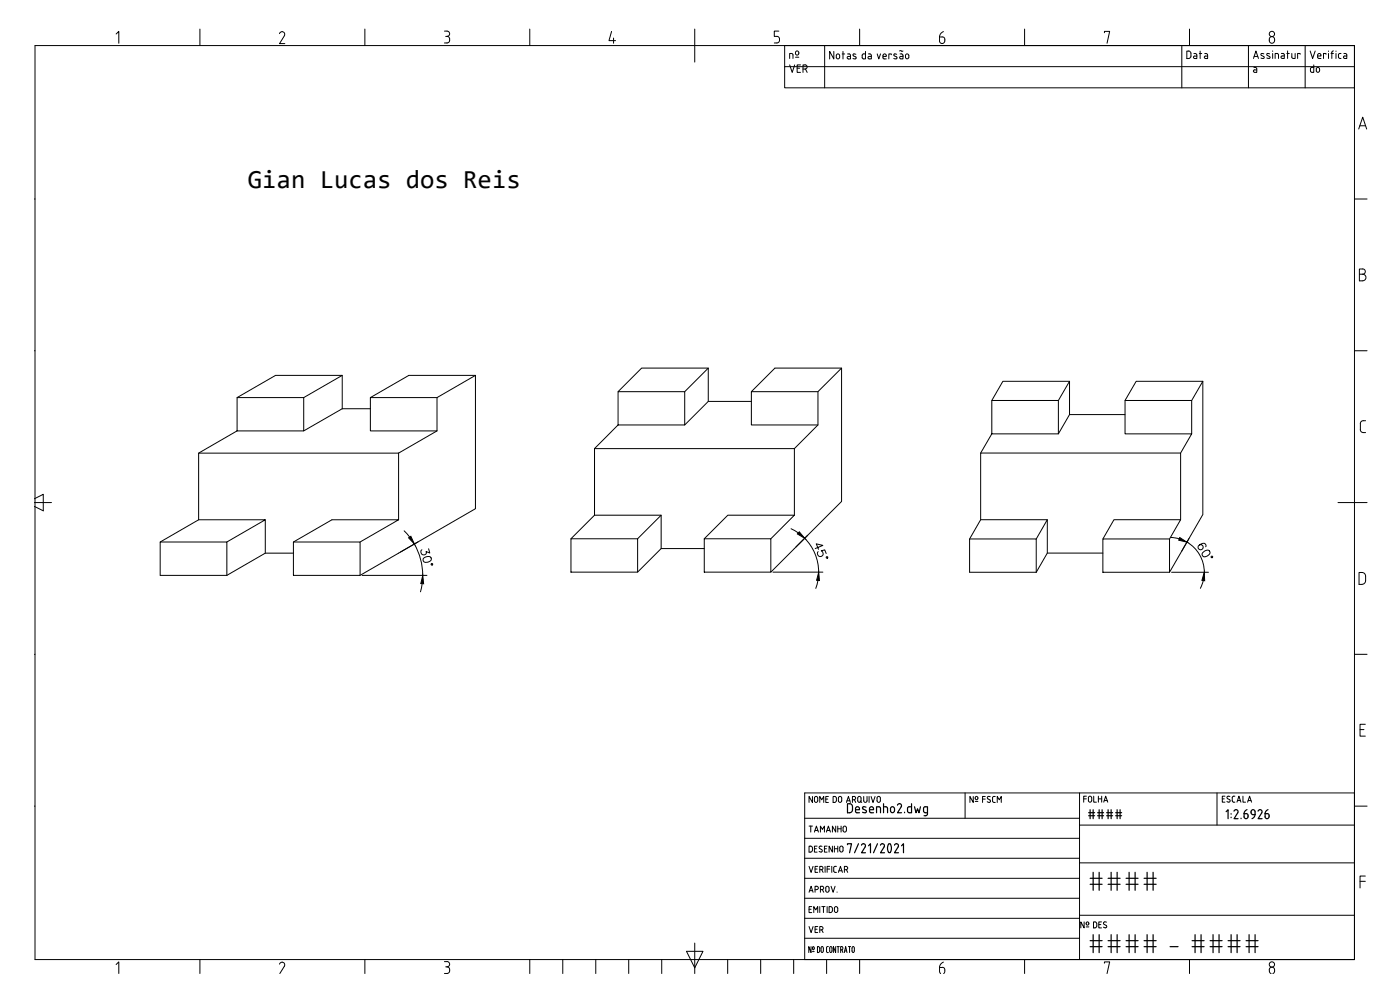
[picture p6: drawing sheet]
<svg xmlns="http://www.w3.org/2000/svg" width="420mm" height="297mm" viewBox="0 0 420 297" stroke-linecap="round" stroke-linejoin="round" font-family="sans-serif">
<defs><g id="words">
<g font-size="9.7">
<text x="326.3" y="268.5">####</text>
<text x="326.3" y="287.2">#### - ####</text>
</g>
<text font-size="7.8" x="74.4" y="56.4">Gian Lucas dos Reis</text>
<text font-size="6.2" x="326" y="246.9">####</text>
<text font-size="5.3" x="355.2" y="18.7">Data</text>
<g font-size="4.9">
<text x="324.2" y="242">FOLHA</text>
<text x="242" y="250.8">TAMANHO</text>
<text x="242" y="268.8">APROV.</text>
<text x="242" y="281.2">VER</text>
</g>
</g></defs>
<!-- layer: Bloco da legenda -->
<g fill="none" stroke="#000" stroke-width=".3">
<path d="M10.5 13.7h396v274.2h-396zM34.8 10.2l.9-.8v3.6M60 8.7v5M84.7 9.5l.7 .4-.1 .8M84.7 9.5l-.5 .2-.3 .4M85.4 10.7l-1.5 2.4h1.6M109.5 8.7v5M133.4 9.3h.8a.83 .83 0 0 1 .7 1.1 .83 .83 0 0 1-1.1 .5M134.2 10.9a1.01 1.01 0 0 1 .8 1 1.01 1.01 0 0 1-.8 1h-.8M159 8.7v5M183.5 9.4l-.7 2.8h1.9M184.1 11.4v1.6"/>
<path d="M208.5 8.7v9.9M232.4 12.9h.8M233.1 10.9a1.02 1.02 0 0 1 .9 1 1.02 1.02 0 0 1-.9 1M233.8 9.3h-1.4v1.6h.8M235.5 13.7v12.7h171M237 17.5v-1.5l.9 .3 .1 1.2M237 19.5l.8 2.2 .7-2.2M238.7 17.2h1M238.8 15.5a.55 .55 0 0 1 .8 0 .55 .55 0 0 1 0 .8 .55 .55 0 0 1-.8 0zM240.2 19.5h-1v2.2h1M241.6 19.5a.62 .62 0 0 1 .6 .6 .62 .62 0 0 1-.6 .6h-.6M241.6 19.5h-.6v2.2"/>
<path d="M247.5 13.7v12.7M250.2 15.4v2.3l-1.2-2.3v2.3M252 16.7a.5 .5 0 0 0-.5-.5 .5 .5 0 0 0-.5 .5v.5a.5 .5 0 0 0 .5 .5 .5 .5 0 0 0 .5-.5M252 16.7v.5M252.7 16.2h.8M253 15.4v2.3M254.4 16.2h.6l.2 .4v1.1l-.8-.1-.2-.3 .2-.3 .8-.1M256.8 16.3l-.5-.1-.3 .2 .1 .3 .8 .5v.4l-.9-.1M258 8.7v5M259.2 16.2l-.4 .2-.1 .8 .5 .5M259.2 16.2h.5M259.7 15.4v2.3h-.5"/>
<path d="M260.6 16.2h.7l.2 .4v1.1l-.8-.1-.2-.3 .2-.3 .8-.1M263.3 16.2l.4 1.5 .6-1.5M265 16.9h1a.52 .52 0 0 0-.4-.7 .52 .52 0 0 0-.6 .5l.2 .9 .8 .1M267.5 16.4v-.2h-.8v1.5M269.1 16.3l-.6-.1-.3 .2 .2 .3 .8 .5-.1 .4-.9-.1M270.1 16.2h.7l.2 .4v1.1h-.6M270.4 16.9l-.4 .4 .4 .4M270.4 16.9h.6M271 15.3h-1M272 16.2a.5 .5 0 0 1 .7 .5v.5a.5 .5 0 0 1-.5 .5 .5 .5 0 0 1-.5-.5zM281.9 12.3a.79 .79 0 0 0 .8 .8 .79 .79 0 0 0 .8-.8M282 11.1l1.3 .2 .3 1"/>
<path d="M282 11.1v1.2M283.1 9.5l-.9 .8-.2 .8M307.5 8.7v5M331.5 9.8v-.4h1.5l-.8 3.6M354.7 13.7v12.7M357 8.7v5M374.7 13.7v12.7M376.2 17.5l.7-2.2 .8 2.2M376.4 16.9h1.1M379.3 16.2l-.6-.2-.3 .3 .2 .3 .8 .5-.1 .4-.9-.1M381 16.2l-.5-.2-.3 .2 .1 .4 .8 .5v.4l-.9-.1M381.2 11.2a.9 .9 0 0 1 1.3 .8 .9 .9 0 0 1-1.3 .7l-.3-.9z"/>
<path d="M381.9 15.3v.1M381.9 16v1.5M382.7 17.5v-1.5l.9 .2 .1 1.3M384.6 16l.6 .1 .2 .4v1h-.8l-.2-.3 .2-.4h.8M386.2 16h.7M386.4 15.3v2.2M387.7 16v1.3l1 .2v-1.5M390.2 16.3v-.3h-.8v1.5M391.7 13.7v12.7M393.2 15.3l.7 2.2 .8-2.2M394.3 19.5v2.2l-.8-.1-.2-.3M395.4 16.6l.2 .9h.8"/>
<path d="M395.4 16.5a.5 .5 0 0 1 .5-.5 .5 .5 0 0 1 .5 .5M396.4 16.6v.2h-1M397.9 16.3v-.3h-.7v1.5M398.7 15.3v.1M398.7 16v1.5M399.4 16h.8M400.2 15.3l-.5 .5v1.7M400.9 15.3v.1M400.9 16v1.5M402.4 16l-.5 .1-.2 .4v.8l.7 .2M403.3 16l.7 .1 .2 .4v1h-.8l-.2-.3 .2-.4h.8M235.5 20h171"/>
<path d="M239.2 20.5h.8M241.7 20.7l.5 1M376.3 20.2l.8 .2 .1 1.3-1-.2v-.4l.3-.1M376.5 21h.7M394.3 20.2l-1 .2v.9M395.1 20.5a.5 .5 0 0 1 .5-.3 .5 .5 0 0 1 .4 .5v.5a.49 .49 0 0 1-.5 .5 .49 .49 0 0 1-.5-.5zM407.8 38.7l1.2-3.5 1.2 3.5M408.1 37.7h1.7M10.3 59.7h.2M406.5 59.7h3.8M408 82.3h1M409 80.7a.79 .79 0 0 1 .8 .8 .79 .79 0 0 1-.8 .8"/>
<path d="M409 80.7h-1v3.6l1-.1a.98 .98 0 0 0 .9-.9 .98 .98 0 0 0-.9-1M10.3 105.2h.2M406.5 105.2h3.8M408.2 128.9a.9 .9 0 0 0 .9 .9h.7M408.3 127.1v1.8M409.1 126.2a.9 .9 0 0 0-.9 .9M409.2 126.2h.6M10.3 149.6l2.7-1.3v5l-2.7-1.4M10.3 150.8h5.2M401.5 150.8h8.8M407.9 171.8a1.52 1.52 0 0 1 1.9 .7v1.7l-.2 .7a1.69 1.69 0 0 1-1.7 .4zM10.3 196.3h.2"/>
<path d="M406.5 196.3h3.8M408.2 218.9h1.1M409.8 217.3h-1.6v3.6h1.6M243.8 239v1.8l-1-1.8v1.8M244.4 239.4a.5 .5 0 0 1 .5-.4 .5 .5 0 0 1 .5 .4M244.4 239.5v.8a.5 .5 0 0 0 .5 .4 .5 .5 0 0 0 .5-.4v-.8M247.8 239.8h.6M248.6 239h-.8v1.8h.8M251 239.5l-.3-.5h-.7v1.8l.7-.1 .3-.5M251 239.5v.7M251.6 239.5v.8a.5 .5 0 0 0 .5 .4 .5 .5 0 0 0 .5-.4v-.8M251.6 239.4a.5 .5 0 0 1 .5-.4 .5 .5 0 0 1 .5 .4"/>
<path d="M255.8 240l.5-.1a.49 .49 0 0 0 .5-.4 .49 .49 0 0 0-.5-.5h-.5v1.8M256.4 240l.4 .8M257.4 239.4a.5 .5 0 0 1 .5-.4 .5 .5 0 0 1 .5 .4M257.4 239.5v.8a.5 .5 0 0 0 .5 .4 .5 .5 0 0 0 .5-.4v-.8M259.2 239v1.3a.5 .5 0 0 0 .5 .4 .5 .5 0 0 0 .5-.4v-1.3M260.8 239v1.8M261.4 239l.6 1.8 .6-1.8M263.2 239.4a.5 .5 0 0 1 .5-.4 .5 .5 0 0 1 .5 .4M263.2 239.5v.8a.5 .5 0 0 0 .5 .4 .5 .5 0 0 0 .5-.4v-.8M289.6 237.9v7.6M292.1 239v1.8l-1-1.8v1.8M293.5 239.3l-.1-.2a.42 .42 0 0 0-.6 0 .42 .42 0 0 0 0 .7 .42 .42 0 0 0 .7-.2"/>
<path d="M293.5 239.4v.2M294.9 239.8h.8M295.7 239h-.8v1.8M297.2 239.1a.46 .46 0 0 0-.7-.1 .46 .46 0 0 0 0 .7l.6 .3a.49 .49 0 0 1-.1 .8 .49 .49 0 0 1-.7-.3M298.7 239l-.8 .2v1.1l.2 .4 .6 .1M324 237.9v50M365.2 237.9v9.7M366.8 239.7h.6M367.6 238.9h-.8v1.8h.8M369.1 239a.46 .46 0 0 0-.7-.1 .46 .46 0 0 0 0 .7l.8 .6-.4 .5M370.6 238.9h-.6l-.2 .5 .1 1.1 .7 .2M373 238.9v1.8h.8"/>
<path d="M406.5 237.9h-165v50M10.3 241.9h.2M241.5 257.5h82.5M241.5 251.5h82.5M241.5 245.5h82.5M242.8 259.9l.6 1.8 .6-1.8M243.3 255.7l.4-.3a1.21 1.21 0 0 0-.2-1.5h-.7v1.8h.5M244.4 254.7h.6M245.2 253.9h-.8v1.8h.8M245.4 259.9h-.8v1.8h.8M246 240.8v-1.8l.6 1 .6-1v1.8M246.2 253.9l.5 .1"/>
<path d="M246.2 253.9l-.4 .4 .8 .6M246.5 259.9a.5 .5 0 0 1 .5 .5 .5 .5 0 0 1-.5 .5M246.5 259.9h-.5v1.8M246.6 254.9a.48 .48 0 0 1 0 .8 .48 .48 0 0 1-.8-.2M247.4 254.7h.6M247.6 259.9v1.8M248.2 253.9h-.8v1.8h.8M249 259.9h-.8v1.8M249.6 259.9v1.8M249.8 253.9v1.8l-1-1.8v1.8M250.4 253.9v1.8M250.4 254.7h1"/>
<path d="M250.7 259.9l-.5 .5M250.7 259.9h.3M251.4 253.9v1.8M252.1 254.1a.5 .5 0 0 1 .5-.2 .5 .5 0 0 1 .4 .4v.9a.5 .5 0 0 1-.5 .5 .5 .5 0 0 1-.5-.5zM254 240.8l.6-1.8 .6 1.8M254.2 240.3h.8M258.1 240.4l.5 .4M292.7 240.5h.8M299.3 240.8v-1.8l.6 1 .6-1v1.8M324 258.9h82.5M324 247.6h82.5M368.2 240.5l.6 .2"/>
<path d="M371.2 240.7l.6-1.8 .6 1.8M371.4 240.2h.8M374.4 240.7l.6-1.8 .6 1.8M374.6 240.2h.8M406.5 241.9h3.8M241.5 275.5h82.5M241.5 269.5h82.5M241.5 263.5h82.5M242.8 272.8h.6M243.6 272h-.8v1.8h.8M244.2 273.8v-1.8l.6 1 .6-1v1.8M244.6 260.8h.6"/>
<path d="M246 272v1.8M246 260.9h.5M246.6 272h1M246.6 260.9l.4 .8M247.1 272v1.8M248.2 272v1.8M248.2 260.8h.8M249.8 272.6l-.3-.5-.7-.1v1.8l.7-.1 .3-.4M249.8 272.6v.7M250.2 260.4l.1 1.1 .7 .2M250.5 272.3a.5 .5 0 0 1 .5-.3 .5 .5 0 0 1 .4 .5v.8a.5 .5 0 0 1-.5 .5 .5 .5 0 0 1-.5-.5zM251.6 261.7l.6-1.8 .6 1.8"/>
<path d="M251.8 261.3h.9M253.4 260.9h.5a.5 .5 0 0 0 .5-.4 .5 .5 0 0 0-.5-.6h-.5v1.8M254 260.9l.4 .8M324 274.6h82.5M408.2 264.4h1.6M409.8 262.8h-1.6v3.6M34.8 289.4l.9-.8v3.5M60 287.9v4.2M84.7 288.7l.7 .4-.1 .8M84.7 288.7l-.5 .2-.3 .4M85.4 289.9l-1.4 2.2M109.5 287.9v4.2"/>
<path d="M133.4 288.5h.8M133.8 290.1h.4M134.2 288.5a.79 .79 0 0 1 .7 .8 .79 .79 0 0 1-.7 .8M134.2 290.1a1.01 1.01 0 0 1 .8 1 1.01 1.01 0 0 1-.8 1h-.8M159 287.9v4.2M168.9 287.9v4.2M178.8 287.9v4.2M188.7 287.9v4.2M198.6 287.9v4.2M206 285.4h5l-2.5 5zM208.5 283v9.1M218.4 287.9v4.2"/>
<path d="M228.3 287.9v4.2M238.2 287.9v4.2M241.5 281.5h82.5M243.4 284v1.8l-.7-1.8v1.8M243.8 285.5h.6M244 284.1a.43 .43 0 0 1 .4 .4 .43 .43 0 0 1-.4 .4zM245.3 284a.52 .52 0 0 1 .7 .6v.7a.51 .51 0 0 1-.7 .5zM246.4 285.3l.3 .5 .4-.5M247.1 284.5l-.2-.4h-.3l-.2 1.2M247.1 284.5v.8M248.1 287.9v4.2M248.6 284l-.5 .2-.1 1.2 .2 .4h.4"/>
<path d="M249 285.3l.3 .5 .4-.5M249 285.3v-1.1l.3-.2 .3 .2 .1 1.1M250.8 284v1.8l-.7-1.8v1.8M251.2 284h.7M251.5 284v1.8M252.3 285h.3M252.6 285l.3-.3v-.5l-.6-.2v1.8M252.7 285l.3 .8M253.4 285.8l.4-1.8 .4 1.8M253.5 285.3h.6M254.6 284h.7M255 284v1.8"/>
<path d="M255.7 285.3v-1.1l.3-.2 .4 .2v1.1M255.7 285.3l.3 .5 .4-.5M258 287.9v4.2M282 290.3v1.4l.3 .4M282 290.3h.8M282.8 290.2a1.02 1.02 0 0 1 .8 .8 1.02 1.02 0 0 1-.4 1.1M283.1 288.7l-.9 .8-.2 .8M307.5 287.9v4.2M331.5 289v-.4h1.5l-.8 3.5M357 287.9v4.2M381.5 292.1a.92 .92 0 0 1-.5-1.4 .92 .92 0 0 1 1.4 0l.1 .9-.5 .5"/>
<circle cx="381.7" cy="10.2" r=".79"/>
<circle cx="381.7" cy="289.4" r=".79"/>
</g>
<g fill="none" stroke="#000" stroke-width=".36">
<path d="M254.3 241.2h.7a.85 .85 0 0 1 .8 .8v1a.81 .81 0 0 1-.8 .8l-.7 .1zM254.3 253.4v-.2h1.3l-.6 2.7M256.8 243h1.1a.62 .62 0 0 0-.4-.9 .62 .62 0 0 0-.7 .6v.9l1.1 .3M257.6 253.2l-1.1 2.7M258.5 253.6a.61 .61 0 0 1 .9-.4 .61 .61 0 0 1 .3 .9M259.7 254.1l-1.1 1.8h1.1M259.9 242.2a.55 .55 0 0 0-.7-.2 .55 .55 0 0 0-.3 .6l.9 .5 .2 .5-.3 .2-.9-.1M260.7 253.8l.5-.6v2.7M260.9 243h1.3a.63 .63 0 0 0-.5-.9 .63 .63 0 0 0-.8 .6l.3 1.1 1 .1M263.1 243.9v-1.8l1.1 .2 .1 1.6M263.3 253.2l-1.1 2.7M264.2 253.6a.61 .61 0 0 1 .9-.4 .61 .61 0 0 1 .2 .9"/>
<path d="M265.2 242.1l.6-.1 .5 .3 .1 1.6M265.2 241.2v2.7M265.4 254.1l-1.1 1.8h1.2M266.6 253.3l.4-.1a1.83 1.83 0 0 1 0 2.6l-.4-.1-.2-1zM267.4 242.2l.4-.2 .5 .2 .1 1a.59 .59 0 0 1-.5 .6 .59 .59 0 0 1-.6-.6zM268.4 253.6a.61 .61 0 0 1 .9-.4 .61 .61 0 0 1 .3 .9M269.3 241.6a.62 .62 0 0 1 .9-.4 .62 .62 0 0 1 .3 .9l-1.1 1.8h1.2M269.6 254.1l-1.2 1.8h1.2M270.6 253.8l.6-.6v2.7M271.5 243.7v.2M273.6 241.2v2.7l-1-.1a1.33 1.33 0 0 1-.2-1.5l.5-.3 .7 .1M274.5 242.1l.4 1.8 .5-1.2 .4 1.2 .5-1.8"/>
<path d="M278.3 243.9l-1.1-.3a1.33 1.33 0 0 1 .2-1.5h.9v2.1l-.2 .5-.8 .1M368 243.5l.6-.5v2.6M369.5 244.1v.2M369.5 245.2v.1M370.3 243.4a.62 .62 0 0 1 .9-.4 .62 .62 0 0 1 .3 .9l-1.1 1.7h1.2M372.5 245.5v.1M373.4 244.1h.6a.69 .69 0 0 1 .5 1 .69 .69 0 0 1-1.1 .2zM374.2 242.9l-.6 .5-.3 .7M376.7 244.4h-.6a.68 .68 0 0 1-.8-.5 .68 .68 0 0 1 .6-.8 .68 .68 0 0 1 .8 .4 1.76 1.76 0 0 1-1 2.1M377.6 243.4a.61 .61 0 0 1 .8-.4 .61 .61 0 0 1 .3 .9l-1.1 1.7h1.2M379.7 244.1h.6a.69 .69 0 0 1 .5 1 .69 .69 0 0 1-1.1 .2zM380.6 242.9l-.7 .5-.2 .7"/>
</g>
<!-- layer: 0 -->
<g fill="none" stroke="#000" stroke-width=".3">
<path d="M71.1 119.3l11.6-6.7h20v10M102.7 112.6l-11.5 6.7M111.2 119.3l11.5-6.7h20v40l-34.6 20M131.2 119.3h-20v10h20M142.7 112.6l-11.5 6.7v10l-11.6 6.7M185.5 117.5l7.1-7.1h20v10l-7.1 7.1M212.6 110.4l-7.1 7.1M225.5 117.5l7.1-7.1h20v40.1l-21.3 21.2M245.5 117.5h-20v10h20M252.6 110.4l-7.1 7.1v10l-7.1 7.1M321 114.4l-3.4 5.8M361 114.4v40l-10 17.3"/>
<path d="M71.1 129.3h20.1v-10h-20.1v10l-11.5 6.7M102.7 122.6l-11.5 6.7M102.7 122.6h8.5M119.6 136h-60v20l-11.5 6.6M119.6 136v20M185.5 127.5h20v-10h-20v10l-7.1 7.1M212.6 120.4h12.9M297.7 130.2h19.9v-10h-19.9v10l-3.4 5.7M297.7 120.2l3.3-5.8h20v10l-3.4 5.8M321 124.4h16.6M337.6 120.2l3.4-5.8h20l-3.4 5.8M357.6 130.2h-20v-10h20v10l-3.3 5.7"/>
<path d="M59.6 156h20l-11.5 6.6M79.6 156v10l-11.5 6.6M121.3 159.3l1.6 1.8M178.4 154.6v-20h60v20M198.4 154.6l-7 7M237.4 158.6l2.2 1.3M294.3 155.9v-20h60v20M314.3 155.9l-3.3 5.8M48.1 162.6h20v10h-20zM79.6 166h8.5M88.1 162.6h20v10h-20zM88.1 162.6l11.5-6.6h20l-11.5 6.6"/>
<path d="M108.7 172.6h19.4M124.3 163.2a18.8 18.8 0 0 1 2.6 9.4M125.4 162.6l-5.3 3.1M126.7 175.1l-.5 2.5M127.3 167.4a1.27 1.27 0 0 1 2.1 .2 1.44 1.44 0 0 1-2.4 .7v-.6zM128.6 164.7l.4 1.2-1.1-.4a.83 .83 0 0 1-1.2 .9 .83 .83 0 0 1-.1-1.4M171.4 161.6h20v10.1h-20zM171.4 161.6l7-7h20v10l-7 7.1M198.4 164.6h13M211.4 161.6h19.9v10.1h-19.9zM211.4 161.6l7-7h20l-7.1 7M232 171.7h15"/>
<path d="M241.5 161.5a14.4 14.4 0 0 1 4.2 10.2M242.4 160.6l-3.5 3.5M244.7 164.6l2.3-1-2-.4 .6 1.6M245.5 174.1l-.7 2.5M245.5 165.5a.88 .88 0 0 0 .2 1.3 .88 .88 0 0 0 1.3-.3 .88 .88 0 0 0-.5-1.2l1-.3 .5 1.1M291 161.7h20v10h-20zM291 161.7l3.3-5.8h20v10l-3.3 5.8M314.3 165.9h16.7M331 161.7h20v10h-20zM331 161.7l3.3-5.8h20l-3.3 5.8M351.4 161.3l2.5 .4M351.6 171.7h11.1"/>
<path d="M356.2 162.6a10.4 10.4 0 0 1 5.2 9.1M356.8 161.6l-2.2 3.8M360 163.5a.77 .77 0 0 1 1.1 .6 .77 .77 0 0 1-.9 .9 .77 .77 0 0 1-.6-1.2 1.33 1.33 0 0 1 2.3-.3l-.1 .6M360.9 165.8a1.27 1.27 0 0 1 2.2-.3 1.46 1.46 0 0 1-2.2 1.3l-.2-.6zM361.1 174.2l-.9 2.3"/>
<circle cx="129.6" cy="169.3" r=".24"/>
<circle cx="248.2" cy="167.2" r=".24"/>
<circle cx="363.7" cy="167.1" r=".24"/>
</g>
<path d="M239.9 159.6l1.6 1.9-2.2-1.3zM122.6 161.4l.7-.5 1.1 2.3zM126.9 172.6l.2 2.6-.8-.1zM245.7 171.7l.2 2.5-.8-.1zM354.1 161.3l2.1 1.4-2.5-.6zM361.4 171.7l.1 2.5-.8-.1z" fill="#000" stroke="#000" stroke-width=".3"/>
<use href="#words"/>
</svg>
